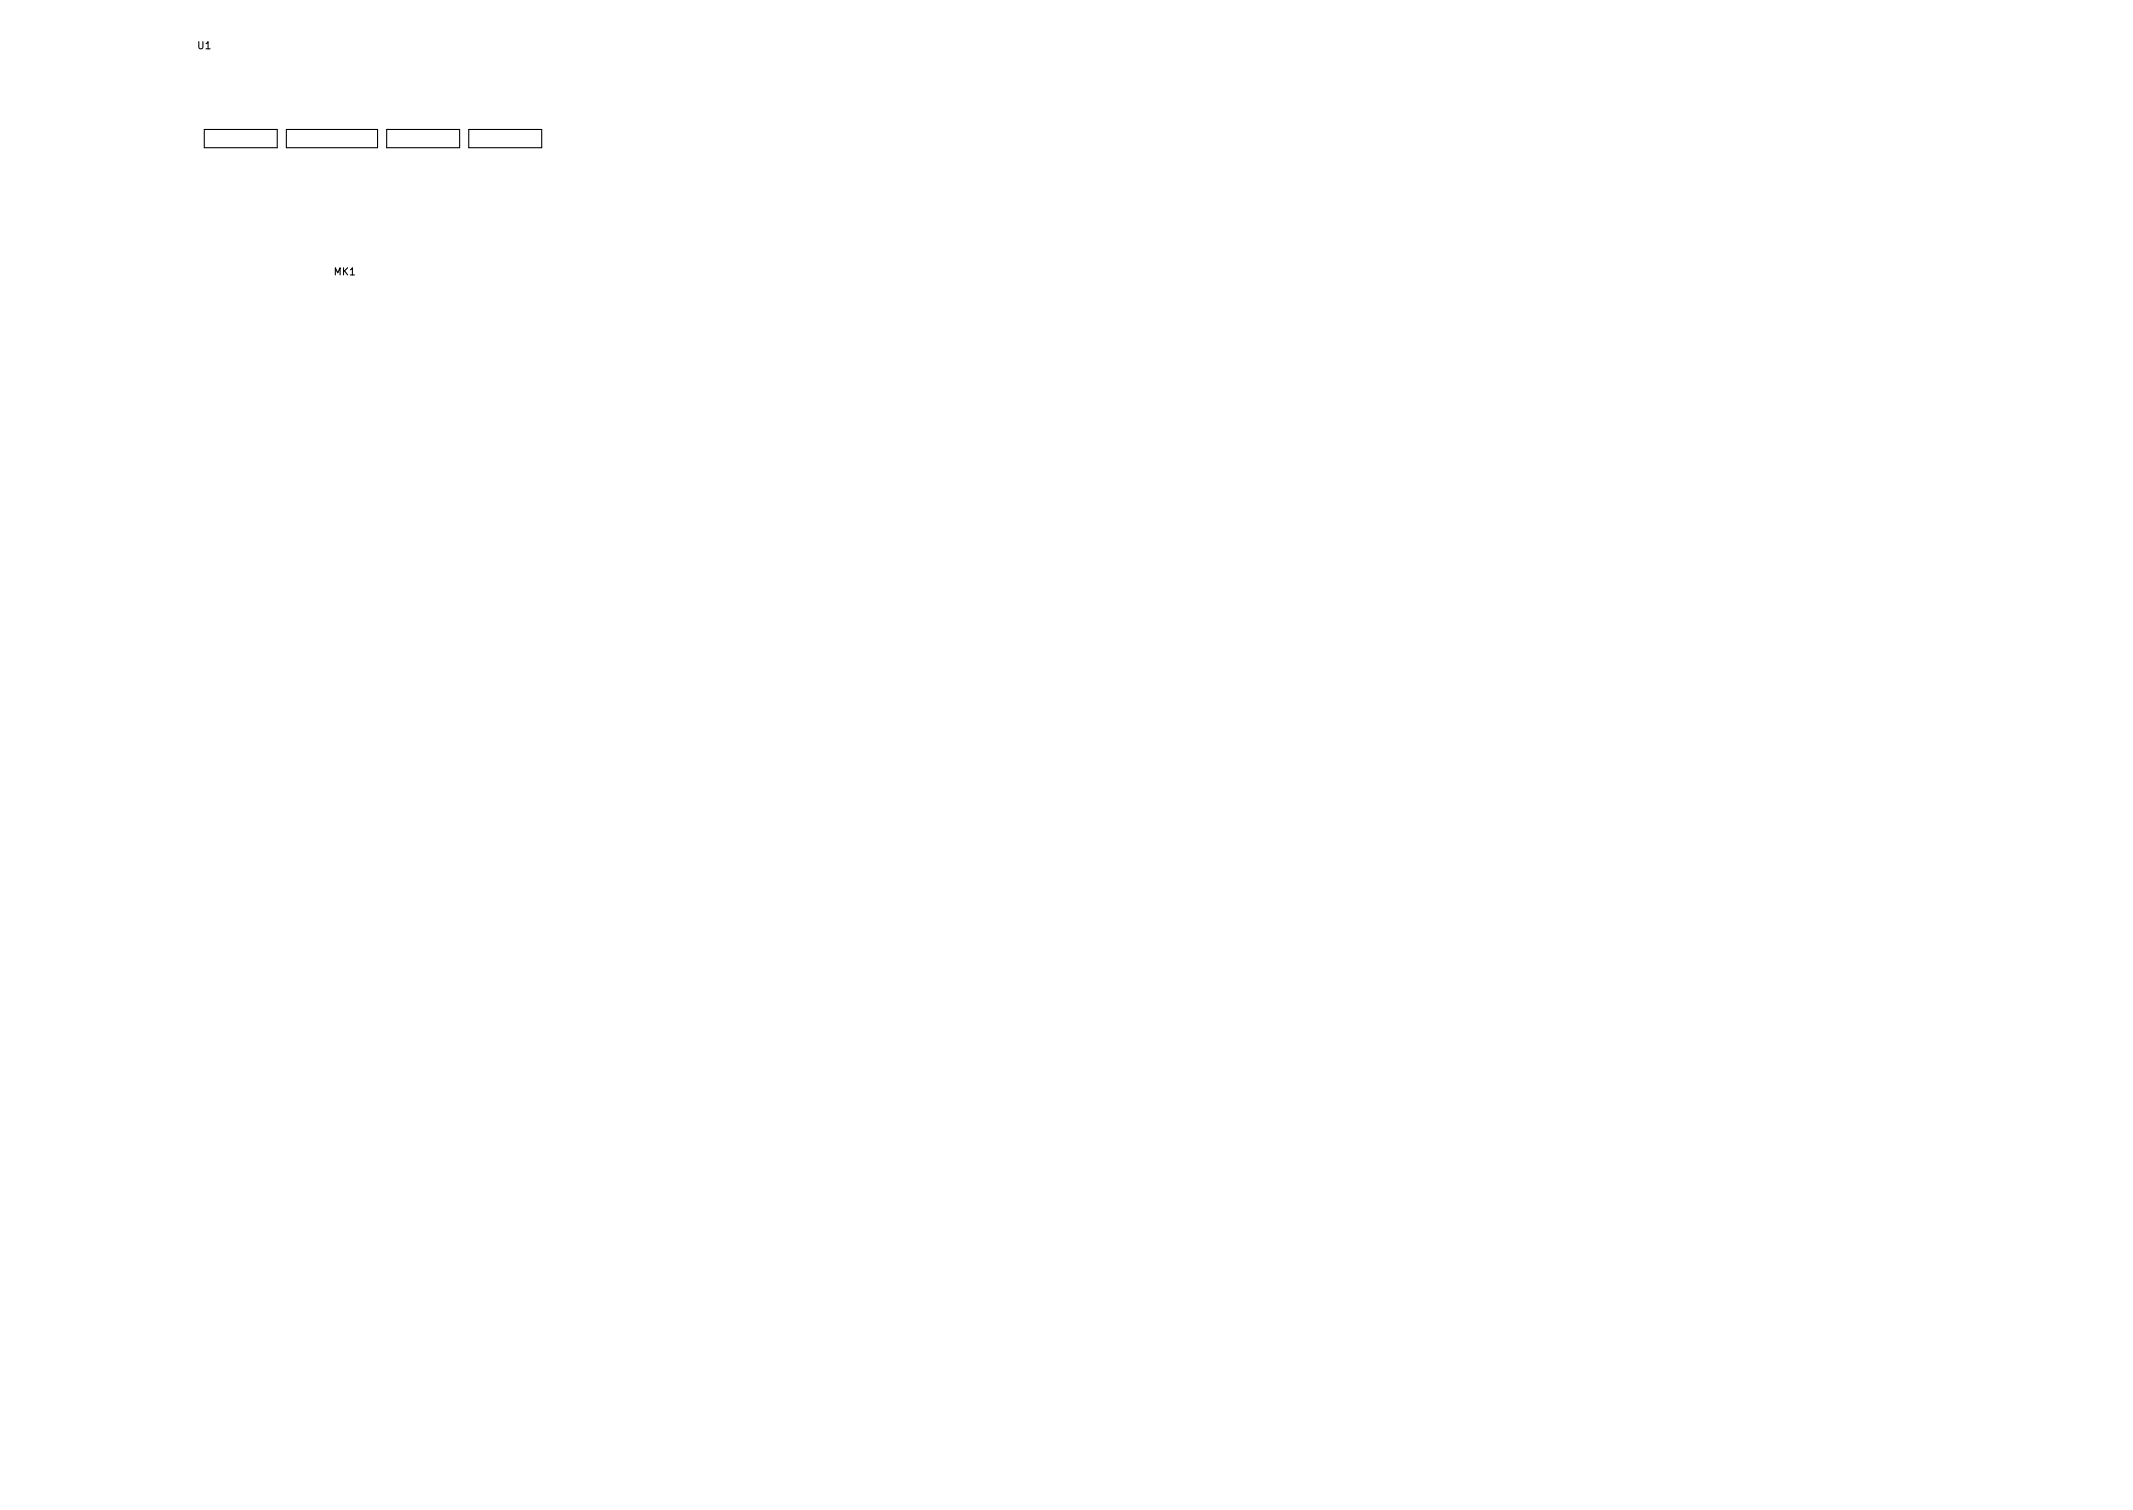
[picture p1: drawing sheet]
<svg xmlns="http://www.w3.org/2000/svg" width="297mm" height="210mm" viewBox="0 0 297 210" stroke-linecap="round" stroke-linejoin="round" font-family="sans-serif">
<defs><g id="words">
<g font-size="1.4">
<text x="27.6" y="6.8">U1</text>
<text x="46.5" y="38.3">MK1</text>
</g>
</g></defs>
<path d="M28.4 18h10.2v2.6h-10.2zM39.9 18h12.7v2.6h-12.7zM53.8 18h10.2v2.6h-10.2zM65.3 18h10.1v2.6h-10.1z" fill="none" stroke="#000" stroke-width=".15"/>
<use href="#words"/>
</svg>
